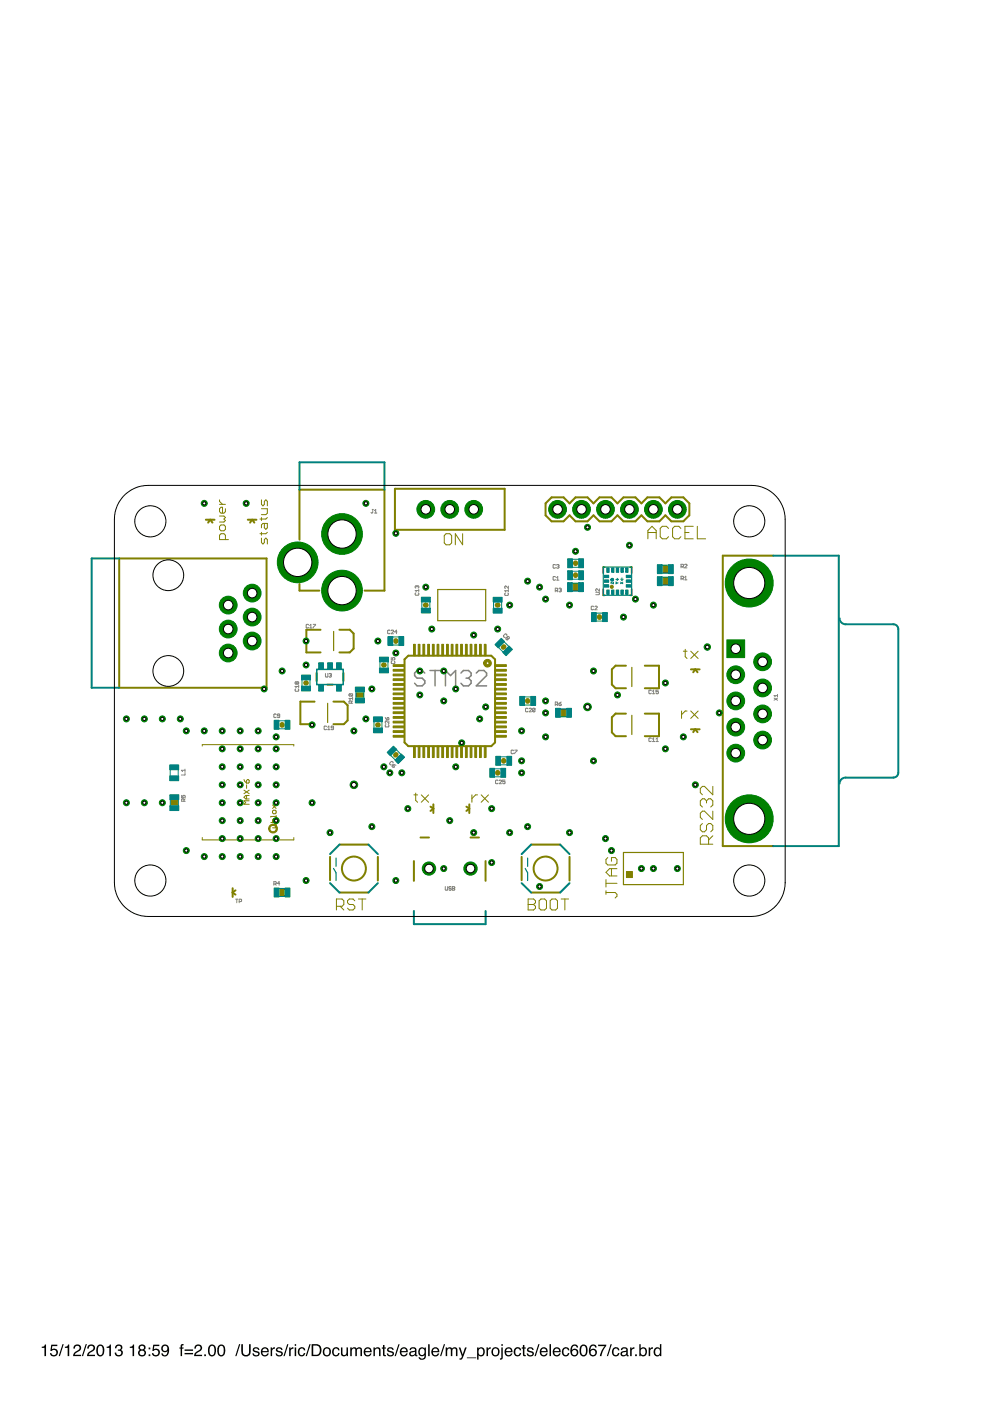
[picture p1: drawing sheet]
<svg xmlns="http://www.w3.org/2000/svg" width="210mm" height="297mm" viewBox="0 0 210 297" stroke-linecap="round" stroke-linejoin="round" font-family="sans-serif">
<path d="M8.8 285.5l.5-.1 .2-.3h.3v2.4h-.4v-1.7h-.6zM10.9 285.1h1.3v.3h-1.1l-.1 .7a.85 .85 0 0 1 1.2 .4 .85 .85 0 0 1-.6 1.1 .85 .85 0 0 1-1-.7h.3a.55 .55 0 0 0 .8 .3 .55 .55 0 0 0 .1-.9 .55 .55 0 0 0-.9 .1h-.2zM13.2 285h.3l-.8 2.5h-.3zM13.8 285.5l.4-.1 .2-.3h.3v2.4h-.4v-1.7h-.5zM15.8 285.2a.81 .81 0 0 1 1.3 .2 .81 .81 0 0 1-.5 1.2l-.8 .6h1.4v.3h-1.7a1.39 1.39 0 0 1 1.1-1.3 .5 .5 0 0 0 .2-.6 .5 .5 0 0 0-.6-.3 .5 .5 0 0 0-.3 .6h-.3zM18.2 285h.2l-.8 2.5h-.2zM18.8 285.2a.81 .81 0 0 1 1.3 .2 .81 .81 0 0 1-.6 1.2l-.7 .6h1.3v.3h-1.7a1.39 1.39 0 0 1 1.1-1.3 .5 .5 0 0 0 .2-.6 .5 .5 0 0 0-.6-.3 .5 .5 0 0 0-.3 .6h-.3zM20.8 285.2a.91 .91 0 0 1 1 .1 .91 .91 0 0 1 .3 1 .9 .9 0 0 1-.3 1.1 .9 .9 0 0 1-1.2-.2 1.91 1.91 0 0 1 .2-2zM21 285.5a1.65 1.65 0 0 0 .1 1.8h.2a1.25 1.25 0 0 0 .2-1.9zM22.6 285.5l.5-.1 .2-.3h.2v2.4h-.3v-1.7h-.6zM24.6 285.2a.72 .72 0 0 1 1.1-.1 .72 .72 0 0 1 0 1.1h-.1a.8 .8 0 0 1 .2 1.2 .8 .8 0 0 1-1.1 .1l-.4-.7h.3a.51 .51 0 0 0 .5 .6 .51 .51 0 0 0 .6-.5 .51 .51 0 0 0-.6-.5l-.1-.3a.45 .45 0 0 0 .6-.3 .45 .45 0 0 0-.3-.5 .45 .45 0 0 0-.5 .2l-.1 .4h-.3zM27.5 285.5l.5-.1 .2-.3h.2v2.4h-.3v-1.7h-.6zM29.7 285.7a.42 .42 0 0 0 .8 0 .42 .42 0 0 0-.8 0zM29.6 286.9a.51 .51 0 0 0 1 0 .51 .51 0 0 0-1 0zM29.5 285.2a.7 .7 0 0 1 1.1 0 .7 .7 0 0 1 0 1 .77 .77 0 0 1 .1 1.2 .77 .77 0 0 1-1.2 0 .77 .77 0 0 1 .2-1.2l-.4-.5zM31.5 285.7h.4v.4h-.4zM31.5 287.2h.4v.3h-.4zM32.5 285.1h1.3v.3h-1.1l-.1 .7a.85 .85 0 0 1 1.2 .4 .85 .85 0 0 1-.5 1.1 .85 .85 0 0 1-1.1-.7h.3a.55 .55 0 0 0 .9 .3 .55 .55 0 0 0 0-.9 .55 .55 0 0 0-.8 .1h-.3zM34.4 285.3a.89 .89 0 0 1 1.1-.1 .89 .89 0 0 1 .4 1 1.04 1.04 0 0 1-1.4 1.3l-.3-.6h.3a.49 .49 0 0 0 .6 .4 .49 .49 0 0 0 .4-.6v-.3a.8 .8 0 0 1-1.1 .1 .8 .8 0 0 1 0-1.2zM34.5 285.9a.55 .55 0 0 0 1.1 0 .55 .55 0 0 0-1.1 0zM38.4 285.1l.5-.1v.2l-.2 .1-.1 .1v.3h.3v.2h-.3v1.6h-.3v-1.6h-.3v-.2h.3zM39.1 286.1h1.8v.3h-1.8zM39.1 286.8h1.8v.3h-1.8zM41.5 285.2a.81 .81 0 0 1 1.3 .2 .81 .81 0 0 1-.6 1.2l-.7 .6h1.3v.3h-1.7a1.39 1.39 0 0 1 1.1-1.3 .5 .5 0 0 0 .2-.6 .5 .5 0 0 0-.6-.3 .5 .5 0 0 0-.3 .6h-.3zM43.3 287.2h.4v.3h-.4zM44.5 285.2a.91 .91 0 0 1 1 .1 .91 .91 0 0 1 .3 1 .9 .9 0 0 1-.4 1.1 .9 .9 0 0 1-1.1-.2 1.91 1.91 0 0 1 .2-2zM44.7 285.5a1.65 1.65 0 0 0 .1 1.8h.1a1.25 1.25 0 0 0 .2-1.9zM46.5 285.2a.91 .91 0 0 1 1 .1 .91 .91 0 0 1 .3 1 .9 .9 0 0 1-.4 1.1 .9 .9 0 0 1-1.2-.2 1.91 1.91 0 0 1 .3-2zM46.6 285.5a1.65 1.65 0 0 0 .1 1.8h.2a1.25 1.25 0 0 0 .2-1.9zM50.7 285h.2l-.8 2.5h-.2zM51.2 285h.3v1.6a.65 .65 0 0 0 .7 .7 .65 .65 0 0 0 .6-.7v-1.6h.4v1.4a1.01 1.01 0 0 1-1 1.2 1.01 1.01 0 0 1-1-1.2zM53.8 285.8a.74 .74 0 0 1 1.2 .4h-.3a.39 .39 0 0 0-.4-.3 .39 .39 0 0 0-.4 .4l.2 .1a.79 .79 0 0 1 .9 .7 .8 .8 0 0 1-.8 .5 .8 .8 0 0 1-.7-.7h.3a.45 .45 0 0 0 .5 .4 .45 .45 0 0 0 .4-.4l-.1-.1a.93 .93 0 0 1-1-.7zM55.5 285.9a.85 .85 0 0 1 1.1-.2 .85 .85 0 0 1 .4 1h-1.4a.53 .53 0 0 0 .4 .6 .53 .53 0 0 0 .7-.4h.3a.9 .9 0 0 1-1.3 .6 .9 .9 0 0 1-.3-1.4zM55.8 286.1l-.2 .4h1.1l-.4-.6zM57.4 285.7h.3v.3l.3-.3 .3-.1v.4a.5 .5 0 0 0-.6 .5v1h-.3zM58.7 285.8a.74 .74 0 0 1 1.2 .4h-.3a.39 .39 0 0 0-.4-.3 .39 .39 0 0 0-.4 .4l.2 .1a.79 .79 0 0 1 .9 .7 .8 .8 0 0 1-.8 .5 .8 .8 0 0 1-.7-.7h.3a.45 .45 0 0 0 .5 .4 .45 .45 0 0 0 .4-.4v-.1a.93 .93 0 0 1-1.1-.7zM60.9 285h.3l-.8 2.5h-.3zM61.3 285.7h.3v.3l.3-.3 .3-.1v.4a.5 .5 0 0 0-.6 .5v1h-.3zM62.5 285.7h.3v1.8h-.3zM62.5 285h.3v.3h-.3zM63.4 285.9a.76 .76 0 0 1 .8-.3 .76 .76 0 0 1 .5 .7h-.3a.51 .51 0 0 0-.7-.3 .51 .51 0 0 0-.2 .7 .49 .49 0 0 0 .3 .6 .49 .49 0 0 0 .6-.4h.3a.83 .83 0 0 1-1.1 .6 .83 .83 0 0 1-.4-1.1zM65.6 285h.3l-.8 2.5h-.3zM66.4 285.3v1.9h.6a.99 .99 0 0 0 .8-.9 .99 .99 0 0 0-.8-1zM66.1 285h1a1.29 1.29 0 0 1 1.1 1.3 1.29 1.29 0 0 1-1.1 1.2h-1zM69 286a.66 .66 0 0 0-.2 .9 .66 .66 0 0 0 .9 .2 .67 .67 0 0 0 .1-.9 .67 .67 0 0 0-.8-.2zM68.7 285.9a.92 .92 0 0 1 1.2 .1 .92 .92 0 0 1 0 1.3 .92 .92 0 0 1-1.2 0l-.3-.7zM70.6 285.9a.76 .76 0 0 1 .9-.3 .76 .76 0 0 1 .5 .7h-.3a.51 .51 0 0 0-.7-.3 .51 .51 0 0 0-.3 .7 .49 .49 0 0 0 .4 .6 .49 .49 0 0 0 .6-.4h.3a.83 .83 0 0 1-1.1 .6 .83 .83 0 0 1-.5-1.1zM72.3 285.7h.3v1.2a.47 .47 0 0 0 .6 .4 .47 .47 0 0 0 .3-.7v-.9h.3v1.8h-.3v-.2a.64 .64 0 0 1-.7 .3 .64 .64 0 0 1-.5-.7zM74.3 285.7h.3v.2a.6 .6 0 0 1 1 0 .62 .62 0 0 1 .7-.2 .62 .62 0 0 1 .5 .6v1.2h-.4v-1.3a.4 .4 0 0 0-.5-.3 .4 .4 0 0 0-.2 .6v1h-.4v-1.2a.42 .42 0 0 0-.5-.4 .42 .42 0 0 0-.2 .6v1h-.3zM77.3 285.9a.85 .85 0 0 1 1.1-.2 .85 .85 0 0 1 .4 1h-1.4a.53 .53 0 0 0 .4 .6 .53 .53 0 0 0 .7-.4h.3a.9 .9 0 0 1-1.3 .6 .9 .9 0 0 1-.3-1.4zM77.6 286.1l-.2 .4h1.1l-.4-.6zM79.2 285.7h.3v.2a.66 .66 0 0 1 .7-.2 .66 .66 0 0 1 .5 .6v1.2h-.3v-1.1a.46 .46 0 0 0-.6-.5 .46 .46 0 0 0-.3 .7v.9h-.3zM81.2 285.2h.3v.5h.3v.2h-.3v1.2l.3 .2v.2a.44 .44 0 0 1-.6-.3v-1.3h-.2v-.2h.2zM82.3 285.8a.74 .74 0 0 1 1.2 .4h-.3a.39 .39 0 0 0-.4-.3 .39 .39 0 0 0-.4 .4l.2 .1a.79 .79 0 0 1 .9 .7 .8 .8 0 0 1-.8 .5 .8 .8 0 0 1-.7-.7h.3a.45 .45 0 0 0 .5 .4 .45 .45 0 0 0 .4-.4l-.1-.1a.93 .93 0 0 1-1-.7zM84.5 285h.2l-.8 2.5h-.2zM85 285.9a.85 .85 0 0 1 1-.2 .85 .85 0 0 1 .5 1h-1.4a.53 .53 0 0 0 .4 .6 .53 .53 0 0 0 .6-.4h.3a.9 .9 0 0 1-1.3 .6 .9 .9 0 0 1-.2-1.4zM85.3 286.1l-.2 .4h1l-.3-.6zM87.1 286.9a.44 .44 0 0 0 .6 .4 .44 .44 0 0 0 .2-.7zM86.9 285.9a.8 .8 0 0 1 1.4 .2v1.2h.2v.2h-.4l-.1-.2a.63 .63 0 0 1-1 .3 .63 .63 0 0 1 0-1l1-.3a.42 .42 0 0 0-.4-.4 .42 .42 0 0 0-.5 .3h-.3zM88.9 285.9l.6-.3 .5 .3v-.2h.3v1.7a.81 .81 0 0 1-.6 .9 .81 .81 0 0 1-1-.5h.4a.53 .53 0 0 0 .7 .2 .53 .53 0 0 0 .2-.7 .8 .8 0 0 1-1.1 .1 .8 .8 0 0 1-.2-1.1zM89.2 286.1a.65 .65 0 0 0-.2 .8 .65 .65 0 0 0 .8 .3 .64 .64 0 0 0 .2-.9 .64 .64 0 0 0-.8-.2zM90.8 285h.3v2.5h-.3zM91.7 285.9a.85 .85 0 0 1 1-.2 .85 .85 0 0 1 .4 1h-1.3a.53 .53 0 0 0 .4 .6 .53 .53 0 0 0 .6-.4h.3a.9 .9 0 0 1-1.3 .6 .9 .9 0 0 1-.2-1.4zM91.9 286.1l-.1 .4h1l-.3-.6zM94.1 285h.3l-.8 2.5h-.3zM94.5 285.7h.3v.2a.6 .6 0 0 1 1.1 0 .62 .62 0 0 1 .7-.2 .62 .62 0 0 1 .4 .6v1.2h-.3v-1.3a.4 .4 0 0 0-.5-.3 .4 .4 0 0 0-.3 .6v1h-.3v-1.2a.42 .42 0 0 0-.5-.4 .42 .42 0 0 0-.3 .6v1h-.3zM97.3 285.7h.3l.5 1.5 .5-1.5h.3l-.7 2a.61 .61 0 0 1-.8 .6v-.3h.3l.2-.4zM99 287.8h2v.2h-2zM101.6 286.1a.71 .71 0 0 0-.1 .8 .71 .71 0 0 0 .7 .4 .72 .72 0 0 0 .3-.8 .72 .72 0 0 0-.7-.6zM101.2 285.7h.3v.2a.75 .75 0 0 1 .9-.2 .75 .75 0 0 1 .4 .9 .78 .78 0 0 1-.4 .9 .78 .78 0 0 1-.9-.2v1h-.3zM103.2 285.7h.3v.3l.3-.3 .3-.1v.4a.5 .5 0 0 0-.6 .5v1h-.3zM104.8 286a.66 .66 0 0 0-.3 .9 .66 .66 0 0 0 1 .2 .67 .67 0 0 0 .1-.9 .67 .67 0 0 0-.8-.2zM104.4 285.9a.92 .92 0 0 1 1.3 .1 .92 .92 0 0 1 0 1.3 .92 .92 0 0 1-1.3 0l-.2-.7zM106.3 285h.3v.4h-.3zM106.3 285.7h.3v2.1a.47 .47 0 0 1-.6 .5v-.3l.3-.1zM107.2 285.9a.85 .85 0 0 1 1-.2 .85 .85 0 0 1 .5 1h-1.4a.53 .53 0 0 0 .4 .6 .53 .53 0 0 0 .6-.4h.3a.9 .9 0 0 1-1.3 .6 .9 .9 0 0 1-.2-1.4zM107.5 286.1l-.2 .4h1l-.3-.6zM109.2 285.9a.76 .76 0 0 1 .8-.3 .76 .76 0 0 1 .5 .7h-.3a.51 .51 0 0 0-.7-.3 .51 .51 0 0 0-.3 .7 .49 .49 0 0 0 .4 .6 .49 .49 0 0 0 .6-.4h.3a.83 .83 0 0 1-1.1 .6 .83 .83 0 0 1-.5-1.1zM110.9 285.2h.3v.5h.3v.2h-.3v1.2l.3 .2v.2a.44 .44 0 0 1-.6-.3v-1.3h-.3v-.2h.3zM111.9 285.8a.74 .74 0 0 1 1.2 .4h-.3a.39 .39 0 0 0-.4-.3 .39 .39 0 0 0-.3 .4l.1 .1a.79 .79 0 0 1 1 .7 .8 .8 0 0 1-.8 .5 .8 .8 0 0 1-.7-.7h.3a.45 .45 0 0 0 .4 .4 .45 .45 0 0 0 .5-.4l-.1-.1a.93 .93 0 0 1-1.1-.7zM114.1 285h.3l-.8 2.5h-.3zM114.7 285.9a.85 .85 0 0 1 1-.2 .85 .85 0 0 1 .4 1h-1.3a.53 .53 0 0 0 .4 .6 .53 .53 0 0 0 .6-.4h.3a.9 .9 0 0 1-1.3 .6 .9 .9 0 0 1-.3-1.4zM114.9 286.1l-.1 .4h1l-.3-.6zM116.5 285h.3v2.5h-.3zM117.4 285.9a.85 .85 0 0 1 1.1-.2 .85 .85 0 0 1 .4 1h-1.4a.53 .53 0 0 0 .4 .6 .53 .53 0 0 0 .6-.4h.3a.9 .9 0 0 1-1.2 .6 .9 .9 0 0 1-.3-1.4zM117.7 286.1l-.2 .4h1.1l-.4-.6zM119.4 285.9a.76 .76 0 0 1 .8-.3 .76 .76 0 0 1 .5 .7h-.3a.51 .51 0 0 0-.7-.3 .51 .51 0 0 0-.2 .7 .49 .49 0 0 0 .3 .6 .49 .49 0 0 0 .6-.4h.3a.83 .83 0 0 1-1.1 .6 .83 .83 0 0 1-.4-1.1zM121.3 285.2a.73 .73 0 0 1 .8-.1 .73 .73 0 0 1 .5 .6h-.3a.51 .51 0 0 0-.7-.4 .51 .51 0 0 0-.3 .7v.2a.82 .82 0 0 1 1.2 .2 .82 .82 0 0 1-.3 1.2 .82 .82 0 0 1-1.2-.5v-1.2zM121.3 286.8a.53 .53 0 0 0 1 0 .53 .53 0 0 0-1 0zM123.3 285.2a.91 .91 0 0 1 1 .1 .91 .91 0 0 1 .3 1 .9 .9 0 0 1-.4 1.1 .9 .9 0 0 1-1.1-.2 1.91 1.91 0 0 1 .2-2zM123.4 285.5a1.65 1.65 0 0 0 .1 1.8h.2a1.25 1.25 0 0 0 .2-1.9zM125.3 285.2a.73 .73 0 0 1 .8-.1 .73 .73 0 0 1 .4 .6h-.3a.51 .51 0 0 0-.6-.4 .51 .51 0 0 0-.4 .7v.2a.82 .82 0 0 1 1.2 .2 .82 .82 0 0 1-.3 1.2 .82 .82 0 0 1-1.1-.5l-.1-1.2zM125.2 286.8a.55 .55 0 0 0 1.1 0 .55 .55 0 0 0-1.1 0zM126.8 285.1h1.7v.3l-.7 1.2-.3 .9h-.3l.2-.7 .8-1.4h-1.4zM129.5 285h.2l-.8 2.5h-.2zM130 285.9a.76 .76 0 0 1 .8-.3 .76 .76 0 0 1 .5 .7h-.3a.51 .51 0 0 0-.6-.3 .51 .51 0 0 0-.3 .7 .49 .49 0 0 0 .3 .6 .49 .49 0 0 0 .6-.4h.3a.83 .83 0 0 1-1.1 .6 .83 .83 0 0 1-.4-1.1zM131.9 286.9a.44 .44 0 0 0 .6 .4 .44 .44 0 0 0 .2-.7zM131.7 285.9a.8 .8 0 0 1 1.4 .2v1.2h.2v.2h-.4l-.1-.2a.63 .63 0 0 1-1 .3 .63 .63 0 0 1 0-1l1-.3a.42 .42 0 0 0-.4-.4 .42 .42 0 0 0-.5 .3h-.3zM133.6 285.7h.3v.3l.3-.3 .3-.1v.4a.5 .5 0 0 0-.6 .5v1h-.3zM134.7 287.2h.3v.3h-.3zM135.5 285h.3v.9a.81 .81 0 0 1 1.1-.1 .81 .81 0 0 1 .2 1 .73 .73 0 0 1-.5 .7 .73 .73 0 0 1-.8-.2v.2h-.3zM136 286.1a.64 .64 0 0 0-.2 .8 .64 .64 0 0 0 .9 .2 .65 .65 0 0 0 .1-.8 .65 .65 0 0 0-.8-.2zM137.5 285.7h.3v.3l.4-.3 .2-.1v.4a.5 .5 0 0 0-.5 .5v1h-.4zM139.1 286.1a.64 .64 0 0 0-.2 .9 .64 .64 0 0 0 .9 .1 .64 .64 0 0 0 .1-.8 .64 .64 0 0 0-.8-.2zM138.9 285.8l.7-.1 .3 .2v-.9h.3v2.5h-.3v-.2a.8 .8 0 0 1-1 .1 .8 .8 0 0 1-.3-1z" fill-rule="evenodd" fill="#000"/>
<g fill="none" stroke="#808000" stroke-width=".21">
<path d="M46.5 106v.3l.7 .6M46.5 109.4h1l.3 .3-.3 .3 .3 .4-.3 .3h-1M46.5 106.9h1.3M46.9 111.3h.6l.3 .3v.6l-.3 .3h-.6l-.4-.3v-.6zM47.8 114.4v-.9l-.3-.3h-.6l-.4 .3v.9h1.9M47.8 107.9v.6l-.3 .3h-.6l-.4-.3v-.6l.4-.4h.3v1.3M55.4 106v.9l.4 .4 .2-.4v-.6l.4-.3 .3 .3v1M55.4 107.9h1.3v.9l-.3 .3h-1M55.4 114.1v.9l.4 .3 .2-.3v-.6l.4-.3 .3 .3v.9M55.4 109.7v.7M55.4 112.9v.6M56 111v.9l.4 .3 .3-.3v-.9h-.9l-.4 .3v.6"/>
<path d="M56.7 112.9l-.3 .3h-1.3M56.7 109.7l-.3 .3h-1.3M94.6 113.2h.8l.4 .4v1.5l-.4 .4h-.8l-.4-.4v-1.5zM98.1 113.2v2.3l-1.6-2.3v2.3M137.4 114.2v-1.7l.8-.9 .9 .9v1.7M137.4 112.9h1.7M141.8 112l-.5-.4h-.9l-.4 .4v1.8l.4 .4h.9l.5-.4M144.4 112l-.5-.4h-.9l-.4 .4v1.8l.4 .4h.9l.5-.4M145.2 112.9h.9M147 111.6h-1.8v2.6h1.8M147.8 111.6v2.6h1.8M144.9 138.1h.8"/>
<path d="M145.3 137.7v1.5l.4 .4M146.5 138.1l1.5 1.5M148 138.1l-1.5 1.5M42.9 158.2v-.3h19.4v.3M144.5 150.7v1.6M145.7 150.7h-.4l-.8 .8M146.5 150.7l1.5 1.6M148 150.7l-1.5 1.6M42.9 177.6v.5h19.4v-.5M51.7 167.5l1.1 .8M51.7 165.3l.6 .7M52.3 165.5l.2-.2 .3 .2v.4l-.1 .1h-.4z"/>
<path d="M52.3 166.4v.8M52.3 168.7v.7M52.8 169.8h-1.1l.4 .4-.4 .3h1.1M52.8 168.7h-.7l-.4 .3 .4 .4h.7M52.8 167.5l-1.1 .8M57.4 174.4h1.1v-.6l-.1-.1h-.4l-.2 .1v.6M57.8 174.8h.7v.5l-.1 .2h-.6M57.8 172l.2-.2h.4l.1 .2v.3l-.1 .2h-.4l-.2-.2zM57.8 170.7l.7 .7M58.5 172.9v.4M58.5 173.1h-1.1v.2M58.5 170.7l-.7 .7"/>
<path d="M87.8 168.5h.7M88.1 168.1v1.6l.4 .4M89.3 168.5l1.6 1.6M90.9 168.5l-1.6 1.6M100.1 168.5v1.6M101.2 168.5h-.4l-.7 .8M102 168.5l1.6 1.6M103.6 168.5l-1.6 1.6M148.9 174.6l-.4 .4v.9l.4 .5h.5l.4-.5v-.9l.4-.4h.5l.4 .4v.9l-.4 .5M149.8 169.8l-.4-.4h-.5l-.4 .4v.9l.4 .4M149.8 169.8v.4M149.8 169.8l.4-.4h.5l.4 .4v.9l-.4 .4"/>
<path d="M150.2 179v-1.3l-.4-.5h-.9l-.4 .5v1.3h2.6M151.1 166.7v1.8l-1.7-1.8h-.5l-.4 .5v.9l.4 .4M151.1 172v1.7l-1.7-1.7h-.5l-.4 .4v.9l.4 .4M151.1 177.2l-.9 .9M71.3 192.2h1.2l.4-.4v-.8l-.4-.4h-1.2v2.3M72.1 192.2l.8 .7M75.2 191l-.4-.4h-.7l-.4 .4v.4l.4 .4h.7l.4 .4v.4l-.4 .3h-.7l-.4-.3M76 190.6h1.6M76.8 190.6v2.3M112 190.6h1.1l.4 .4v.4l-.4 .4 .4 .4v.4l-.4 .3h-1.1zM112 191.8h1.1M114.3 191l.4-.4h.8l.4 .4v1.6l-.4 .3h-.8l-.4-.3z"/>
<path d="M117 190.6h.8l.4 .4v1.6l-.4 .3h-.8l-.4-.3v-1.6zM119 190.6h1.5M119.8 190.6v2.3M128.5 189.2h1.9l.4 .4v.4l-.4 .4M128.5 186.5v1.6M128.5 188.8v.8M128.5 187.3h2.3M128.9 181.8l-.4 .4v.8l.4 .4h1.5l.4-.4v-.8l-.4-.4h-.8v.8M129.6 184.2v1.5M130.8 184.2h-1.6l-.7 .8 .7 .7h1.6"/>
</g>
<g fill="#808000" stroke="#808000" stroke-width=".21">
<path d="M57.1 175.1a.93 .93 0 0 1 1.5 0 .93 .93 0 0 1-.4 1.5 .93 .93 0 0 1-1.2-.9h.2a.68 .68 0 0 1 1-.6 .68 .68 0 0 1 .1 1.2 .68 .68 0 0 1-1.1-.4v-.2h-.2z" fill-rule="evenodd"/>
<path d="M102.8 140.1a.82 .82 0 0 1 1.3 .1 .82 .82 0 0 1-.5 1.2 .82 .82 0 0 1-1.1-.8h.5a.32 .32 0 0 1 .5-.3 .32 .32 0 0 1 .1 .5 .32 .32 0 0 1-.5-.1l-.6-.1z" fill-rule="evenodd"/>
<path d="M129.5 124.2l.3-.1 .2 .1v.4l-.4 .1-.2-.3h.4h-.4z" fill-rule="evenodd"/>
</g>
<g fill="none" stroke="#808000" stroke-width=".42">
<path d="M25.3 118.4h31.2v27.4h-31.2zM43.6 110.2h1.9M44.5 110.2l-.4 .6M44.6 110.2l.4 .6M52.5 110.2h1.9M53.4 110.2l-.4 .6M53.5 110.2l.4 .6M63.5 114.4v-10.6h18v21.4h-4.2M83.7 103.6h23.3v8.7h-23.3zM115.7 106.7l1.2-1.2h2.6l1.3 1.2 1.2-1.2h2.6l1.2 1.2 1.3-1.2h2.5l1.3 1.2 1.3-1.2h2.5l1.3 1.2 1.3-1.2h2.5l1.3 1.2 1.2-1.2h2.6l1.3 1.2v2.6l-1.3 1.2h-2.6l-1.2-1.2-1.3 1.2h-2.5l-1.3-1.2-1.3 1.2h-2.5l-1.3-1.2-1.3 1.2h-2.5l-1.3-1.2-1.2 1.2h-2.6l-1.2-1.2-1.3 1.2h-2.6l-1.2-1.2zM163.9 117.8h-10.7v61.6h10.7M63.5 123.8v1.4h4.2"/>
<path d="M68 133.5h-3v4.8h3M72 133.5h2.2l.8 .8v3.2l-.8 .8h-2.2M85.8 139.8l.8-.8h17.6l.8 .8v17.6l-.8 .8h-17.6l-.8-.8zM66.7 148.8h-3v4.7h3M67.1 142.7v1.7M69.4 145.2h1.1M70.7 148.8h2.2l.8 .7v3.2l-.8 .8h-2.2M72.8 142.7v1.7M132.7 151.3h-2.2l-.8 .8v3.2l.8 .8h2.2M132.7 141.1h-2.2l-.8 .8v3.2l.8 .8h2.2M136.7 151.3h3v4.8h-3M136.7 141.1h3v4.8h-3"/>
<path d="M146.5 141.9h1.8M146.5 154.6h1.8M147.4 141.9l-.4 .6M147.4 154.6l-.4 .6M147.4 141.9l.5 .6M147.4 154.6l.5 .6M72 179.1h6.1M89.2 177.6h1.8M91.3 171l.6 .4M91.9 170.5v1.9M91.9 171.4l-.6 .5M98.9 171l.6 .4"/>
<path d="M99.5 170.5v1.9M99.5 171.4l-.6 .5M99.8 177.6h1.8M112.6 179.1h6.2M49.3 188.3v1.9M49.3 189.3l.6 .4M49.9 188.8l-.6 .4M70 181.7v4.9M72 189.2h6.1M80.1 181.7v5M87.8 182.6v4.2M103 182.6v4.2"/>
<path d="M110.6 181.7v4.9M112.6 189.2h6.2M120.8 181.7v5"/>
<circle cx="75" cy="184.2" r="2.54"/>
<circle cx="115.7" cy="184.2" r="2.54"/>
</g>
<g fill="#808000" stroke="#808000" stroke-width=".21">
<path d="M102.7 136.6h.4v2.4h-.4z"/>
<path d="M101.7 136.6h.3v2.4h-.3z"/>
<path d="M100.7 136.6h.3v2.4h-.3z"/>
<path d="M99.7 136.6h.4v2.4h-.4z"/>
<path d="M98.7 136.6h.4v2.4h-.4z"/>
<path d="M97.7 136.6h.3v2.4h-.3z"/>
<path d="M96.7 136.6h.3v2.4h-.3z"/>
<path d="M95.7 136.6h.4v2.4h-.4z"/>
<path d="M94.7 136.6h.4v2.4h-.4z"/>
<path d="M93.7 136.6h.3v2.4h-.3z"/>
<path d="M92.7 136.6h.3v2.4h-.3z"/>
<path d="M91.7 136.6h.4v2.4h-.4z"/>
<path d="M90.7 136.6h.4v2.4h-.4z"/>
<path d="M89.7 136.6h.3v2.4h-.3z"/>
<path d="M88.7 136.6h.3v2.4h-.3z"/>
<path d="M87.7 136.6h.4v2.4h-.4z"/>
<path d="M83.4 140.9h2.4v.4h-2.4z"/>
<path d="M83.4 141.9h2.4v.4h-2.4z"/>
<path d="M83.4 142.9h2.4v.4h-2.4z"/>
<path d="M83.4 143.9h2.4v.4h-2.4z"/>
<path d="M83.4 144.9h2.4v.4h-2.4z"/>
<path d="M83.4 145.9h2.4v.4h-2.4z"/>
<path d="M83.4 146.9h2.4v.4h-2.4z"/>
<path d="M83.4 147.9h2.4v.4h-2.4z"/>
<path d="M83.4 148.9h2.4v.4h-2.4z"/>
<path d="M83.4 149.9h2.4v.4h-2.4z"/>
<path d="M83.4 150.9h2.4v.4h-2.4z"/>
<path d="M83.4 151.9h2.4v.4h-2.4z"/>
<path d="M83.4 152.9h2.4v.4h-2.4z"/>
<path d="M83.4 153.9h2.4v.4h-2.4z"/>
<path d="M83.4 154.9h2.4v.4h-2.4z"/>
<path d="M83.4 155.9h2.4v.4h-2.4z"/>
<path d="M87.7 158.2h.4v2.4h-.4z"/>
<path d="M88.7 158.2h.3v2.4h-.3z"/>
<path d="M89.7 158.2h.3v2.4h-.3z"/>
<path d="M90.7 158.2h.4v2.4h-.4z"/>
<path d="M91.7 158.2h.4v2.4h-.4z"/>
<path d="M92.7 158.2h.3v2.4h-.3z"/>
<path d="M93.7 158.2h.3v2.4h-.3z"/>
<path d="M94.7 158.2h.4v2.4h-.4z"/>
<path d="M95.7 158.2h.4v2.4h-.4z"/>
<path d="M96.7 158.2h.3v2.4h-.3z"/>
<path d="M97.7 158.2h.3v2.4h-.3z"/>
<path d="M98.7 158.2h.4v2.4h-.4z"/>
<path d="M99.7 158.2h.4v2.4h-.4z"/>
<path d="M100.7 158.2h.3v2.4h-.3z"/>
<path d="M101.7 158.2h.3v2.4h-.3z"/>
<path d="M102.7 158.2h.4v2.4h-.4z"/>
<path d="M104.9 155.9h2.5v.4h-2.5z"/>
<path d="M104.9 154.9h2.5v.4h-2.5z"/>
<path d="M104.9 153.9h2.5v.4h-2.5z"/>
<path d="M104.9 152.9h2.5v.4h-2.5z"/>
<path d="M104.9 151.9h2.5v.4h-2.5z"/>
<path d="M104.9 150.9h2.5v.4h-2.5z"/>
<path d="M104.9 149.9h2.5v.4h-2.5z"/>
<path d="M104.9 148.9h2.5v.4h-2.5z"/>
<path d="M104.9 147.9h2.5v.4h-2.5z"/>
<path d="M104.9 146.9h2.5v.4h-2.5z"/>
<path d="M104.9 145.9h2.5v.4h-2.5z"/>
<path d="M104.9 144.9h2.5v.4h-2.5z"/>
<path d="M104.9 143.9h2.5v.4h-2.5z"/>
<path d="M104.9 142.9h2.5v.4h-2.5z"/>
<path d="M104.9 141.9h2.5v.4h-2.5z"/>
<path d="M104.9 140.9h2.5v.4h-2.5z"/>
<path d="M140.6 122.4h.9v1.6h-.9z"/>
<path d="M140.6 119.9h.9v1.6h-.9z"/>
<path d="M121.6 123.7h.9v1.5h-.9z"/>
<path d="M75.5 146.9h1.6v.9h-1.6z"/>
<path d="M119 150.4h1v1.5h-1z"/>
<path d="M59.4 188.5h.9v1.5h-.9z"/>
<path d="M36.2 169.7h1.5v1h-1.5z"/>
<path d="M132.8 184.8h1.3v1.3h-1.3z"/>
</g>
<path d="M127.9 124.9v1.3h.3M128.2 120.2h-.3v1.3M133.6 120.2h.3v1.3M133.9 124.9v1.3h-.3" fill="none" stroke="#808000" stroke-width=".36"/>
<g fill="none" stroke="#808000" stroke-width="1.1">
<path d="M122 119.4v.1M83.9 135.8v.2M90.2 128.3h.1M105.5 128.3h.1M106.8 137.1l-.1 .1M122 121.9v.1M127.1 130.8v.1M59.8 153.6v.2M64.8 144.8h.1M80.1 153.7h.1M81.3 141h.1M84 160l-.1 .1"/>
<path d="M111.9 148.5v.2M105.5 163.8v.1M106.8 161.2v.2"/>
</g>
<path d="M70.7 133.9v4M92.8 125h10.2v6.6h-10.2zM69.5 149.1v4.1M134 141.5v4.1M134 151.7v4M132.2 180.7h12.7v6.9h-12.7z" fill="none" stroke="#808000" stroke-width=".25"/>
<path d="M127.9 120.2h6v6h-6zM70.7 184.1l.5 .9v1.7M71.2 181.9v1.8M111.4 184.1l.5 .9v1.7M111.9 181.9v1.8" fill="none" stroke="#008080" stroke-width=".25"/>
<g fill="none" stroke="#008080" stroke-width=".21">
<path d="M121.3 118.6h1.4M140.4 119.8h1.4M83.2 135h1.4M83.2 136.8h1.4M89.5 127.6v1.4M91.1 127.6v1.4M104.6 127.6v1.4M105.7 137.3l1 1M106.4 127.6v1.4M106.9 136.1l1 1M121.3 123.6h1.4M121.3 122.8h1.4"/>
<path d="M121.3 121.1h1.4M121.3 120.3h1.4M121.3 125.3h1.4M126.4 130h1.4M126.4 131.7h1.4M130.1 123.4v.4l-.5-.4v.4M130.6 123.4l.2 .2M130.6 122.9h.5M130.8 123.6l-.2 .2M130.8 123.6h.3M130.8 122.6l.3 .3M131.1 122.9l-.3 .2"/>
<path d="M131.6 123.4l.5 .4M131.6 122.8l.3 .2M131.9 122.5v.5M132.1 123.4l-.5 .4M132.1 122.8l-.2 .2M140.4 122.4h1.4M140.4 124.1h1.4M140.4 121.5h1.4M59.1 152.8h1.4M59.1 154.5h1.4M64 144.1v1.4M65.7 144.1v1.4"/>
<path d="M75.5 146.6v1.5M77.2 146.6v1.5M79.3 153v1.4M80.6 140.3v1.4M81 153v1.4M82.3 140.3v1.4M84 158.9l1 1.1M111.1 149.5h1.5M111.1 147.8h1.5M118.8 150.3h1.4M118.8 152h1.4M36.1 163.1v1.4"/>
<path d="M36.1 169.5v1.4M37.8 163.1v1.4M37.8 169.5v1.4M82.8 160.1l1 1M104.8 164.7h1.4M104.8 163h1.4M106.1 162.2h1.4M106.1 160.5h1.4M59.1 188.4h1.4M59.1 190.1h1.4"/>
</g>
<g fill="#008080" stroke="#008080" stroke-width=".21">
<path d="M129.6 122.6a.31 .31 0 0 1 .5 .2 .31 .31 0 0 1-.2 .4 .31 .31 0 0 1-.4-.3h.1a.21 .21 0 0 1 .3-.2 .21 .21 0 0 1 .1 .4 .21 .21 0 0 1-.4-.1l-.1-.1z" fill-rule="evenodd"/>
<path d="M129.7 122.9l.2 .1z" fill-rule="evenodd"/>
</g>
<g fill="#008080" stroke="#008080" stroke-width=".21">
<path d="M132.8 123h.9v.5h-.9z"/>
<path d="M132.8 122h.9v.5h-.9z"/>
<path d="M132.8 124h.9v.5h-.9z"/>
<path d="M128.1 123h1v.5h-1z"/>
<path d="M128.1 122h1v.5h-1z"/>
<path d="M128.1 124h1v.5h-1z"/>
<path d="M130.7 125.1h.5v.9h-.5z"/>
<path d="M129.7 125.1h.5v.9h-.5z"/>
<path d="M128.7 125.1h.5v.9h-.5z"/>
<path d="M131.7 125.1h.5v.9h-.5z"/>
<path d="M132.7 125.1h.5v.9h-.5z"/>
<path d="M130.7 120.4h.5v.9h-.5z"/>
<path d="M129.7 120.4h.5v.9h-.5z"/>
<path d="M128.7 120.4h.5v.9h-.5z"/>
<path d="M131.7 120.4h.5v.9h-.5z"/>
<path d="M132.7 120.4h.5v.9h-.5z"/>
<path d="M122.7 121h1v1.9h-1z"/>
<path d="M120.4 121h1v1.9h-1z"/>
<path d="M125.4 129.9h1v1.9h-1z"/>
<path d="M127.8 129.9h1v1.9h-1z"/>
<path d="M122.7 118.5h1v1.9h-1z"/>
<path d="M120.4 118.5h1v1.9h-1z"/>
<path d="M139.4 122.3h1v1.9h-1z"/>
<path d="M141.7 122.3h1v1.9h-1z"/>
<path d="M139.4 119.7h1v1.9h-1z"/>
<path d="M141.7 119.7h1v1.9h-1z"/>
<path d="M120.3 123.5h1v1.9h-1z"/>
<path d="M122.7 123.5h1v1.9h-1z"/>
<path d="M117.7 107.5h1v1h-1z"/>
<path d="M122.8 107.5h1v1h-1z"/>
<path d="M127.9 107.5h1v1h-1z"/>
<path d="M132.9 107.5h1.1v1h-1.1z"/>
<path d="M138 107.5h1v1h-1z"/>
<path d="M143.1 107.5h1v1h-1z"/>
<path d="M71.4 140.5h1v1.3h-1z"/>
<path d="M69.5 140.5h1v1.3h-1z"/>
<path d="M67.6 140.5h1v1.3h-1z"/>
<path d="M67.6 145.2h1v1.3h-1z"/>
<path d="M71.4 145.2h1v1.3h-1z"/>
<path d="M63.9 145.5h1.9v1h-1.9z"/>
<path d="M63.9 143.1h1.9v1h-1.9z"/>
<path d="M82.3 135h1v1.9h-1z"/>
<path d="M84.6 135h1v1.9h-1z"/>
<path d="M106.2 162.9h1v1.9h-1z"/>
<path d="M103.8 162.9h1.1v1.9h-1.1z"/>
<path d="M79.2 152h1.9v1h-1.9z"/>
<path d="M79.2 154.3h1.9v1.1h-1.9z"/>
<path d="M75.4 148h1.9v1h-1.9z"/>
<path d="M75.4 145.7h1.9v1h-1.9z"/>
<path d="M89.3 126.6h1.9v1h-1.9z"/>
<path d="M89.3 128.9h1.9v1.1h-1.9z"/>
<path d="M117.8 150.2h1v1.9h-1z"/>
<path d="M120.1 150.2h1.1v1.9h-1.1z"/>
<path d="M58.1 188.3h1v1.9h-1z"/>
<path d="M60.5 188.3h1v1.9h-1z"/>
<path d="M36 168.5h1.9v1h-1.9z"/>
<path d="M36 170.8h1.9v1.1h-1.9z"/>
<path d="M36 164.5h1.9v1h-1.9z"/>
<path d="M36 162.2h1.9v1h-1.9z"/>
<path d="M80.5 139.3h1.9v1h-1.9z"/>
<path d="M80.5 141.6h1.9v1.1h-1.9z"/>
<path d="M85.1 159.9l.7 .6-1.4 1.4-.7-.7z"/>
<path d="M83.4 158.2l.7 .7-1.3 1.4-.7-.8z"/>
<path d="M107.5 160.4h1v1.9h-1z"/>
<path d="M105.1 160.4h1v1.9h-1z"/>
<path d="M106.3 135.3l.7 .7-1.4 1.4-.7-.7z"/>
<path d="M107.9 137l.7 .7-1.3 1.3-.7-.7z"/>
<path d="M58.1 152.7h1v1.9h-1z"/>
<path d="M60.5 152.7h1v1.9h-1z"/>
<path d="M112.5 147.7h1.1v1.9h-1.1z"/>
<path d="M110.2 147.7h1v1.9h-1z"/>
<path d="M104.6 129h1.9v1h-1.9z"/>
<path d="M104.6 126.6h1.9v1.1h-1.9z"/>
</g>
<path d="M67.2 141.9h5.6v3.2h-5.6z" fill="none" stroke="#008080" stroke-width=".32"/>
<g fill="none" stroke="#008080" stroke-width=".42">
<path d="M25.3 118.4h-5.9v27.4h5.9M63.5 103.8v-5.8h18v5.8M163.9 117.8h13.9v61.6h-13.9M178 131.1l.3 .8 .7 .4 10.4 .1 .8 .3 .3 .7-.1 30.7-.2 .5-.8 .3h-10.4l-.7 .4-.3 .8M72 179.1l-2 2M78.1 179.1l2 2M112.6 179.1l-2 2M118.8 179.1l2 2M70 187.2l2 2M80.1 187.2l-2 2M87.8 193.1v2.8h15.2v-2.8M110.6 187.2l2 2"/>
<path d="M120.8 187.2l-2 2"/>
</g>
<path d="M90.1 142.7l-.6-.5h-1.1l-.5 .5v.5l.5 .6h1.1l.6 .5v.6l-.6 .5h-1.1l-.5-.5M91.2 142.2h2.1M92.2 142.2v3.2M94.4 145.4v-3.2l1.1 1 1.1-1v3.2M97.7 142.7l.6-.5h1l.6 .5v.5l-.6 .6M98.8 143.8h.5M99.3 143.8l.6 .5v.6l-.6 .5h-1l-.6-.5M101 142.7l.5-.5h1.1l.6 .5v.5l-2.2 2.2h2.2" fill="none" stroke="#808080" stroke-width=".32"/>
<g fill="none" stroke="#808080" stroke-width=".21">
<path d="M78.9 108h.3M79 108v.6l-.1 .2-.2-.2M79.4 108.8h.5M79.4 108.3l.3-.3v.8M117.8 119.8l-.2-.1-.3 .1v.5l.1 .2 .4-.2M118 119.8l.4-.1 .1 .1-.1 .3M145.1 119.8l.2-.2 .3 .2-.5 .6h.5M65.4 132.5l-.1-.1-.4 .1v.5l.1 .1 .4-.1M65.7 133.1h.5M65.7 132.6l.2-.2v.7M66.4 132.4h.5l-.5 .7M82.7 133.7l-.1-.1-.4 .1 .1 .7 .4-.2"/>
<path d="M82.9 133.7l.2-.1 .3 .1-.5 .7h.5M83 139.4v.5h.3l-.1-.2 .1-.3 .4 .2-.1 .3M84.2 134h-.5l.4-.4v.8M88.2 125.7l-.2 .1 .2 .4h.5l.1-.1-.1-.4M88.4 124.3l-.1-.1-.3 .1 .2 .4M88.4 124.3l.1-.1 .3 .1-.1 .4M88.4 124.3v.2M88.8 125.2h-.8l.3 .3M88.8 124.9v.6M107.1 125.7l-.1 .2 .1 .3h.6l.1-.1-.1-.4M107.5 134.8v-.2l-.4-.2-.4 .4 .2 .3h.2M107.5 135.2l.1-.3 .4 .2v.2l-.3 .1"/>
<path d="M107.5 135.2l-.2 .1 .1 .4h.2l.1-.3M107.5 135.2l.2 .2M107.8 124.2v.6l-.5-.6-.3 .2 .1 .4M107.8 125v.5M107.8 125.2h-.8l.3 .3M117.7 125.2h.4l.1-.4-.5-.1v.8M117.8 122.4l-.2-.2-.3 .2v.5l.1 .1 .4-.1M118 125.2l.2 .3M118 123h.5M118 122.5l.3-.3v.8M118.3 120.1h.1M118.4 120.1l.1 .1-.1 .3-.4-.2"/>
<path d="M118.5 124.8l.4-.1 .1 .1-.1 .3M118.7 125.1h.2M118.9 125.1l.1 .1-.1 .3-.4-.2M125.9 128.7l-.2-.2-.4 .2 .2 .6 .4-.1M126.1 128.7l.1-.2 .4 .2-.5 .6h.5M126.3 125.6l.8 .1-.1 .4h-.7M127.1 124.8v.5l-.5-.5-.3 .2 .1 .3M144.4 120.1h.4l.1-.3-.5-.2v.8M144.4 122.7h.4l.1-.4-.5-.1v.7M144.7 122.7l.2 .2M144.7 120.1l.2 .3M145.1 122.4l.3-.2v.7"/>
<path d="M145.1 122.9h.5M58.6 151.5l-.2-.1-.3 .1 .1 .6 .4-.1M59.3 151.8h-.4l-.1-.2 .1-.2 .4 .1v.5l-.1 .1-.4-.1M62.7 146l-.1 .2 .1 .4h.5l.1-.2-.1-.4M62.9 144.7l-.1-.2-.2 .2 .1 .4 .2-.2M62.9 144.7l.2-.2 .2 .2-.1 .4-.3-.2M62.9 144.7v.2M63.3 145.3v.5M63.3 145.5h-.7l.2 .3M69 142.8l.1 .8 .4-.2v-.6M69.2 154.1l-.1-.2-.4 .2 .2 .6 .3-.1M69.5 154.7h.5"/>
<path d="M69.5 154.2l.2-.3v.8M69.7 142.9l.4-.1 .2 .1-.2 .3M70 143.2h.1M70.1 143.2l.2 .1-.2 .3-.4-.2M70.7 154.3l-.5-.1 .1-.3 .4 .2v.5l-.1 .1-.4-.1M74.1 147.1l-.1 .4 .6 .1M74.1 147.1l.7 .1-.2 .4M74.1 147.1l.5 .5M74.5 149.1v-.4l-.4-.1-.1 .5h.8M74.8 148.6l-.3 .2M74.8 148.1h-.8l.3 .2M74.8 147.8v.5"/>
<path d="M81.7 152.1l.4 .5M81.8 153.6l-.1 .2 .1 .3h.5l.1-.1-.1-.4M82.1 152.3l.1-.2 .2 .2-.1 .3h-.2zM82.4 152.9v.5l-.5-.5-.2 .1 .1 .4M83.1 140.2l-.1 .1 .1 .4h.5l.1-.1-.1-.4M108.9 159.2l-.1-.2-.4 .2v.5l.1 .1 .4-.1M109.1 159h.5l-.5 .8M111.9 150.3l-.1-.1-.4 .1v.5l.1 .1 .4-.1M112.2 150.3l.1-.1 .4 .1-.5 .6h.5M113.4 150.3l-.1-.1-.4 .1v.5M113.4 150.3v.5l-.1 .1-.4-.1M113.4 150.3l-.5 .5"/>
<path d="M117.7 149.4l.5-.2-.1-.4h-.4v.8M118 149.4l.2 .2M118.5 149.2h.4l.1 .3-.4 .1zM119 148.8l-.5 .4M138.1 146.5l-.1-.2-.4 .2v.5l.1 .1 .4-.1M138.1 156.6l-.1-.1-.4 .1 .1 .6 .4-.1M138.3 147.1h.5M138.3 157.2h.5M138.3 156.7l.3-.2v.7M138.3 146.6l.3-.3v.8M139.1 157.2h.5M139.1 156.7l.2-.2v.7"/>
<path d="M139.6 146.3h-.5v.4l.2-.1 .3 .1-.1 .4-.4-.1M164.1 148l.7 .5M164.8 148l-.7 .5M164.8 147.5h-.7l.3 .2M164.8 147.2v.5M38.5 168.6v.5h.4l-.1-.2 .1-.3 .4 .2-.2 .3M39 169.9l-.1-.5-.4 .1v.4h.8M39.2 163.8v.5h-.7M39.2 163.1v.5M39.2 163.3h-.7l.2 .3M39.3 169.4l-.3 .2M83.3 162.1l.6 .1"/>
<path d="M83.3 162.1l.3 .3-.1 .3-.4-.2zM83.3 161.8v-.2l-.3-.2-.4 .4 .2 .4h.2M105.6 165.5l-.1-.1-.4 .1v.5l.1 .2 .4-.2M105.8 165.5l.2-.1 .3 .1-.5 .7h.5M107.1 165.4h-.5v.4l.2-.1 .3 .1-.1 .4-.4-.2M50 190.6h.5M50.2 190.6v.8M50.7 191.2h.4l.1-.4-.5-.2v.8M58.1 187.4l.5-.1-.2-.4h-.3v.8M58.3 187.4l.3 .3M59.3 187.3h-.5l.4-.4v.8M94.4 188l.1 .7 .4-.1v-.6"/>
<path d="M95.7 188.1l-.4-.1-.1 .2 .3 .2 .2 .2-.2 .1-.3-.1M95.9 188l.5 .1-.1 .6h-.4zM95.9 188.4h.4"/>
</g>
<circle cx="143.6" cy="108" r="1.88" fill="#008000" stroke="#008000" stroke-width=".21"/>
<circle cx="143.6" cy="108" r="1.02" fill="#fff" stroke="#000" stroke-width=".21"/>
<circle cx="138.5" cy="108" r="1.88" fill="#008000" stroke="#008000" stroke-width=".21"/>
<circle cx="138.5" cy="108" r="1.02" fill="#fff" stroke="#000" stroke-width=".21"/>
<circle cx="133.5" cy="108" r="1.88" fill="#008000" stroke="#008000" stroke-width=".21"/>
<circle cx="133.5" cy="108" r="1.02" fill="#fff" stroke="#000" stroke-width=".21"/>
<circle cx="128.4" cy="108" r="1.88" fill="#008000" stroke="#008000" stroke-width=".21"/>
<circle cx="128.4" cy="108" r="1.02" fill="#fff" stroke="#000" stroke-width=".21"/>
<circle cx="123.3" cy="108" r="1.88" fill="#008000" stroke="#008000" stroke-width=".21"/>
<circle cx="123.3" cy="108" r="1.02" fill="#fff" stroke="#000" stroke-width=".21"/>
<circle cx="118.2" cy="108" r="1.88" fill="#008000" stroke="#008000" stroke-width=".21"/>
<circle cx="118.2" cy="108" r="1.02" fill="#fff" stroke="#000" stroke-width=".21"/>
<path d="M154.1 135.7h3.8v3.7h-3.8z" fill="#008000" stroke="#008000" stroke-width=".21"/>
<circle cx="156" cy="137.5" r="1.02" fill="#fff" stroke="#000" stroke-width=".21"/>
<circle cx="156" cy="143.1" r="1.88" fill="#008000" stroke="#008000" stroke-width=".21"/>
<circle cx="156" cy="143.1" r="1.02" fill="#fff" stroke="#000" stroke-width=".21"/>
<circle cx="156" cy="148.6" r="1.88" fill="#008000" stroke="#008000" stroke-width=".21"/>
<circle cx="156" cy="148.6" r="1.02" fill="#fff" stroke="#000" stroke-width=".21"/>
<circle cx="156" cy="154.2" r="1.88" fill="#008000" stroke="#008000" stroke-width=".21"/>
<circle cx="156" cy="154.2" r="1.02" fill="#fff" stroke="#000" stroke-width=".21"/>
<circle cx="156" cy="159.7" r="1.88" fill="#008000" stroke="#008000" stroke-width=".21"/>
<circle cx="156" cy="159.7" r="1.02" fill="#fff" stroke="#000" stroke-width=".21"/>
<circle cx="161.7" cy="140.3" r="1.88" fill="#008000" stroke="#008000" stroke-width=".21"/>
<circle cx="161.7" cy="140.3" r="1.02" fill="#fff" stroke="#000" stroke-width=".21"/>
<circle cx="161.7" cy="145.9" r="1.88" fill="#008000" stroke="#008000" stroke-width=".21"/>
<circle cx="161.7" cy="145.9" r="1.02" fill="#fff" stroke="#000" stroke-width=".21"/>
<circle cx="161.7" cy="151.4" r="1.88" fill="#008000" stroke="#008000" stroke-width=".21"/>
<circle cx="161.7" cy="151.4" r="1.02" fill="#fff" stroke="#000" stroke-width=".21"/>
<circle cx="161.7" cy="156.9" r="1.88" fill="#008000" stroke="#008000" stroke-width=".21"/>
<circle cx="161.7" cy="156.9" r="1.02" fill="#fff" stroke="#000" stroke-width=".21"/>
<circle cx="158.9" cy="123.6" r="5.1" fill="#008000" stroke="#008000" stroke-width=".21"/>
<circle cx="158.9" cy="123.6" r="3.3" fill="#fff" stroke="#000" stroke-width=".21"/>
<circle cx="158.9" cy="173.6" r="5.1" fill="#008000" stroke="#008000" stroke-width=".21"/>
<circle cx="158.9" cy="173.6" r="3.3" fill="#fff" stroke="#000" stroke-width=".21"/>
<circle cx="100.4" cy="108" r="1.88" fill="#008000" stroke="#008000" stroke-width=".21"/>
<circle cx="100.4" cy="108" r="1.02" fill="#fff" stroke="#000" stroke-width=".21"/>
<circle cx="95.4" cy="108" r="1.88" fill="#008000" stroke="#008000" stroke-width=".21"/>
<circle cx="95.4" cy="108" r="1.02" fill="#fff" stroke="#000" stroke-width=".21"/>
<circle cx="90.3" cy="108" r="1.88" fill="#008000" stroke="#008000" stroke-width=".21"/>
<circle cx="90.3" cy="108" r="1.02" fill="#fff" stroke="#000" stroke-width=".21"/>
<circle cx="72.5" cy="125.2" r="4.3" fill="#008000" stroke="#008000" stroke-width=".21"/>
<circle cx="72.5" cy="125.2" r="3" fill="#fff" stroke="#000" stroke-width=".21"/>
<circle cx="72.5" cy="113.2" r="4.3" fill="#008000" stroke="#008000" stroke-width=".21"/>
<circle cx="72.5" cy="113.2" r="3" fill="#fff" stroke="#000" stroke-width=".21"/>
<circle cx="63.1" cy="119.2" r="4.3" fill="#008000" stroke="#008000" stroke-width=".21"/>
<circle cx="63.1" cy="119.2" r="3" fill="#fff" stroke="#000" stroke-width=".21"/>
<circle cx="53.5" cy="125.8" r="1.88" fill="#008000" stroke="#008000" stroke-width=".21"/>
<circle cx="53.5" cy="125.8" r="1.02" fill="#fff" stroke="#000" stroke-width=".21"/>
<circle cx="48.4" cy="128.3" r="1.88" fill="#008000" stroke="#008000" stroke-width=".21"/>
<circle cx="48.4" cy="128.3" r="1.02" fill="#fff" stroke="#000" stroke-width=".21"/>
<circle cx="53.5" cy="130.8" r="1.88" fill="#008000" stroke="#008000" stroke-width=".21"/>
<circle cx="53.5" cy="130.8" r="1.02" fill="#fff" stroke="#000" stroke-width=".21"/>
<circle cx="48.4" cy="133.4" r="1.88" fill="#008000" stroke="#008000" stroke-width=".21"/>
<circle cx="48.4" cy="133.4" r="1.02" fill="#fff" stroke="#000" stroke-width=".21"/>
<circle cx="53.5" cy="135.9" r="1.88" fill="#008000" stroke="#008000" stroke-width=".21"/>
<circle cx="53.5" cy="135.9" r="1.02" fill="#fff" stroke="#000" stroke-width=".21"/>
<circle cx="48.4" cy="138.5" r="1.88" fill="#008000" stroke="#008000" stroke-width=".21"/>
<circle cx="48.4" cy="138.5" r="1.02" fill="#fff" stroke="#000" stroke-width=".21"/>
<circle cx="91" cy="184.1" r="1.41" fill="#008000" stroke="#008000" stroke-width=".21"/>
<circle cx="91" cy="184.2" r=".91" fill="#fff" stroke="#000" stroke-width=".21"/>
<circle cx="99.8" cy="184.1" r="1.41" fill="#008000" stroke="#008000" stroke-width=".21"/>
<circle cx="99.8" cy="184.2" r=".91" fill="#fff" stroke="#000" stroke-width=".21"/>
<circle cx="75" cy="166.4" r=".8" fill="#008000" stroke="#008000" stroke-width=".21"/>
<circle cx="75" cy="166.4" r=".51" fill="#fff" stroke="#000" stroke-width=".21"/>
<circle cx="124.6" cy="149.9" r=".8" fill="#008000" stroke="#008000" stroke-width=".21"/>
<circle cx="124.6" cy="149.9" r=".51" fill="#fff" stroke="#000" stroke-width=".21"/>
<circle cx="114.4" cy="188" r=".64" fill="#008000" stroke="#008000" stroke-width=".21"/>
<circle cx="114.4" cy="188" r=".34" fill="#fff" stroke="#000" stroke-width=".21"/>
<circle cx="47.1" cy="177.8" r=".64" fill="#008000" stroke="#008000" stroke-width=".21"/>
<circle cx="47.1" cy="177.8" r=".34" fill="#fff" stroke="#000" stroke-width=".21"/>
<circle cx="47.1" cy="174" r=".64" fill="#008000" stroke="#008000" stroke-width=".21"/>
<circle cx="47.1" cy="174" r=".34" fill="#fff" stroke="#000" stroke-width=".21"/>
<circle cx="47.1" cy="166.4" r=".64" fill="#008000" stroke="#008000" stroke-width=".21"/>
<circle cx="47.1" cy="166.4" r=".34" fill="#fff" stroke="#000" stroke-width=".21"/>
<circle cx="47.1" cy="170.2" r=".64" fill="#008000" stroke="#008000" stroke-width=".21"/>
<circle cx="47.1" cy="170.2" r=".34" fill="#fff" stroke="#000" stroke-width=".21"/>
<circle cx="47.1" cy="162.6" r=".64" fill="#008000" stroke="#008000" stroke-width=".21"/>
<circle cx="47.1" cy="162.6" r=".34" fill="#fff" stroke="#000" stroke-width=".21"/>
<circle cx="47.1" cy="158.8" r=".64" fill="#008000" stroke="#008000" stroke-width=".21"/>
<circle cx="47.1" cy="158.8" r=".34" fill="#fff" stroke="#000" stroke-width=".21"/>
<circle cx="26.8" cy="152.4" r=".64" fill="#008000" stroke="#008000" stroke-width=".21"/>
<circle cx="26.8" cy="152.4" r=".34" fill="#fff" stroke="#000" stroke-width=".21"/>
<circle cx="30.6" cy="152.4" r=".64" fill="#008000" stroke="#008000" stroke-width=".21"/>
<circle cx="30.6" cy="152.4" r=".34" fill="#fff" stroke="#000" stroke-width=".21"/>
<circle cx="34.4" cy="152.4" r=".64" fill="#008000" stroke="#008000" stroke-width=".21"/>
<circle cx="34.4" cy="152.4" r=".34" fill="#fff" stroke="#000" stroke-width=".21"/>
<circle cx="38.2" cy="152.4" r=".64" fill="#008000" stroke="#008000" stroke-width=".21"/>
<circle cx="38.2" cy="152.4" r=".34" fill="#fff" stroke="#000" stroke-width=".21"/>
<circle cx="39.5" cy="155" r=".64" fill="#008000" stroke="#008000" stroke-width=".21"/>
<circle cx="39.5" cy="155" r=".34" fill="#fff" stroke="#000" stroke-width=".21"/>
<circle cx="43.3" cy="155" r=".64" fill="#008000" stroke="#008000" stroke-width=".21"/>
<circle cx="43.3" cy="155" r=".34" fill="#fff" stroke="#000" stroke-width=".21"/>
<circle cx="47.1" cy="155" r=".64" fill="#008000" stroke="#008000" stroke-width=".21"/>
<circle cx="47.1" cy="155" r=".34" fill="#fff" stroke="#000" stroke-width=".21"/>
<circle cx="50.9" cy="155" r=".64" fill="#008000" stroke="#008000" stroke-width=".21"/>
<circle cx="50.9" cy="155" r=".34" fill="#fff" stroke="#000" stroke-width=".21"/>
<circle cx="54.7" cy="155" r=".64" fill="#008000" stroke="#008000" stroke-width=".21"/>
<circle cx="54.7" cy="155" r=".34" fill="#fff" stroke="#000" stroke-width=".21"/>
<circle cx="58.5" cy="177.8" r=".64" fill="#008000" stroke="#008000" stroke-width=".21"/>
<circle cx="58.5" cy="177.8" r=".34" fill="#fff" stroke="#000" stroke-width=".21"/>
<circle cx="58.5" cy="174" r=".64" fill="#008000" stroke="#008000" stroke-width=".21"/>
<circle cx="58.5" cy="174" r=".34" fill="#fff" stroke="#000" stroke-width=".21"/>
<circle cx="58.5" cy="166.4" r=".64" fill="#008000" stroke="#008000" stroke-width=".21"/>
<circle cx="58.5" cy="166.4" r=".34" fill="#fff" stroke="#000" stroke-width=".21"/>
<circle cx="58.5" cy="170.2" r=".64" fill="#008000" stroke="#008000" stroke-width=".21"/>
<circle cx="58.5" cy="170.2" r=".34" fill="#fff" stroke="#000" stroke-width=".21"/>
<circle cx="58.5" cy="162.6" r=".64" fill="#008000" stroke="#008000" stroke-width=".21"/>
<circle cx="58.5" cy="162.6" r=".34" fill="#fff" stroke="#000" stroke-width=".21"/>
<circle cx="58.5" cy="158.8" r=".64" fill="#008000" stroke="#008000" stroke-width=".21"/>
<circle cx="58.5" cy="158.8" r=".34" fill="#fff" stroke="#000" stroke-width=".21"/>
<circle cx="58.5" cy="181.6" r=".64" fill="#008000" stroke="#008000" stroke-width=".21"/>
<circle cx="58.5" cy="181.6" r=".34" fill="#fff" stroke="#000" stroke-width=".21"/>
<circle cx="54.7" cy="181.6" r=".64" fill="#008000" stroke="#008000" stroke-width=".21"/>
<circle cx="54.7" cy="181.6" r=".34" fill="#fff" stroke="#000" stroke-width=".21"/>
<circle cx="50.9" cy="181.6" r=".64" fill="#008000" stroke="#008000" stroke-width=".21"/>
<circle cx="50.9" cy="181.6" r=".34" fill="#fff" stroke="#000" stroke-width=".21"/>
<circle cx="47.1" cy="181.6" r=".64" fill="#008000" stroke="#008000" stroke-width=".21"/>
<circle cx="47.1" cy="181.6" r=".34" fill="#fff" stroke="#000" stroke-width=".21"/>
<circle cx="43.3" cy="181.6" r=".64" fill="#008000" stroke="#008000" stroke-width=".21"/>
<circle cx="43.3" cy="181.6" r=".34" fill="#fff" stroke="#000" stroke-width=".21"/>
<circle cx="50.9" cy="177.8" r=".64" fill="#008000" stroke="#008000" stroke-width=".21"/>
<circle cx="50.9" cy="177.8" r=".34" fill="#fff" stroke="#000" stroke-width=".21"/>
<circle cx="50.9" cy="174" r=".64" fill="#008000" stroke="#008000" stroke-width=".21"/>
<circle cx="50.9" cy="174" r=".34" fill="#fff" stroke="#000" stroke-width=".21"/>
<circle cx="50.9" cy="166.4" r=".64" fill="#008000" stroke="#008000" stroke-width=".21"/>
<circle cx="50.9" cy="166.4" r=".34" fill="#fff" stroke="#000" stroke-width=".21"/>
<circle cx="50.9" cy="170.2" r=".64" fill="#008000" stroke="#008000" stroke-width=".21"/>
<circle cx="50.9" cy="170.2" r=".34" fill="#fff" stroke="#000" stroke-width=".21"/>
<circle cx="50.9" cy="162.6" r=".64" fill="#008000" stroke="#008000" stroke-width=".21"/>
<circle cx="50.9" cy="162.6" r=".34" fill="#fff" stroke="#000" stroke-width=".21"/>
<circle cx="50.9" cy="158.8" r=".64" fill="#008000" stroke="#008000" stroke-width=".21"/>
<circle cx="50.9" cy="158.8" r=".34" fill="#fff" stroke="#000" stroke-width=".21"/>
<circle cx="54.7" cy="177.8" r=".64" fill="#008000" stroke="#008000" stroke-width=".21"/>
<circle cx="54.7" cy="177.8" r=".34" fill="#fff" stroke="#000" stroke-width=".21"/>
<circle cx="54.7" cy="174" r=".64" fill="#008000" stroke="#008000" stroke-width=".21"/>
<circle cx="54.7" cy="174" r=".34" fill="#fff" stroke="#000" stroke-width=".21"/>
<circle cx="54.7" cy="166.4" r=".64" fill="#008000" stroke="#008000" stroke-width=".21"/>
<circle cx="54.7" cy="166.4" r=".34" fill="#fff" stroke="#000" stroke-width=".21"/>
<circle cx="54.7" cy="170.2" r=".64" fill="#008000" stroke="#008000" stroke-width=".21"/>
<circle cx="54.7" cy="170.2" r=".34" fill="#fff" stroke="#000" stroke-width=".21"/>
<circle cx="54.7" cy="162.6" r=".64" fill="#008000" stroke="#008000" stroke-width=".21"/>
<circle cx="54.7" cy="162.6" r=".34" fill="#fff" stroke="#000" stroke-width=".21"/>
<circle cx="54.7" cy="158.8" r=".64" fill="#008000" stroke="#008000" stroke-width=".21"/>
<circle cx="54.7" cy="158.8" r=".34" fill="#fff" stroke="#000" stroke-width=".21"/>
<circle cx="26.8" cy="170.2" r=".64" fill="#008000" stroke="#008000" stroke-width=".21"/>
<circle cx="26.8" cy="170.2" r=".34" fill="#fff" stroke="#000" stroke-width=".21"/>
<circle cx="30.6" cy="170.2" r=".64" fill="#008000" stroke="#008000" stroke-width=".21"/>
<circle cx="30.6" cy="170.2" r=".34" fill="#fff" stroke="#000" stroke-width=".21"/>
<circle cx="34.4" cy="170.2" r=".64" fill="#008000" stroke="#008000" stroke-width=".21"/>
<circle cx="34.4" cy="170.2" r=".34" fill="#fff" stroke="#000" stroke-width=".21"/>
<circle cx="39.5" cy="180.3" r=".64" fill="#008000" stroke="#008000" stroke-width=".21"/>
<circle cx="39.5" cy="180.3" r=".34" fill="#fff" stroke="#000" stroke-width=".21"/>
<circle cx="64.9" cy="135.9" r=".64" fill="#008000" stroke="#008000" stroke-width=".21"/>
<circle cx="64.9" cy="135.9" r=".34" fill="#fff" stroke="#000" stroke-width=".21"/>
<circle cx="64.9" cy="141" r=".64" fill="#008000" stroke="#008000" stroke-width=".21"/>
<circle cx="64.9" cy="141" r=".34" fill="#fff" stroke="#000" stroke-width=".21"/>
<circle cx="100.4" cy="176.5" r=".64" fill="#008000" stroke="#008000" stroke-width=".21"/>
<circle cx="100.4" cy="176.5" r=".34" fill="#fff" stroke="#000" stroke-width=".21"/>
<circle cx="83.9" cy="186.7" r=".64" fill="#008000" stroke="#008000" stroke-width=".21"/>
<circle cx="83.9" cy="186.7" r=".34" fill="#fff" stroke="#000" stroke-width=".21"/>
<circle cx="110.6" cy="163.9" r=".64" fill="#008000" stroke="#008000" stroke-width=".21"/>
<circle cx="110.6" cy="163.9" r=".34" fill="#fff" stroke="#000" stroke-width=".21"/>
<circle cx="110.6" cy="161.3" r=".64" fill="#008000" stroke="#008000" stroke-width=".21"/>
<circle cx="110.6" cy="161.3" r=".34" fill="#fff" stroke="#000" stroke-width=".21"/>
<circle cx="115.7" cy="148.6" r=".64" fill="#008000" stroke="#008000" stroke-width=".21"/>
<circle cx="115.7" cy="148.6" r=".34" fill="#fff" stroke="#000" stroke-width=".21"/>
<circle cx="105.5" cy="133.4" r=".64" fill="#008000" stroke="#008000" stroke-width=".21"/>
<circle cx="105.5" cy="133.4" r=".34" fill="#fff" stroke="#000" stroke-width=".21"/>
<circle cx="132.2" cy="130.8" r=".64" fill="#008000" stroke="#008000" stroke-width=".21"/>
<circle cx="132.2" cy="130.8" r=".34" fill="#fff" stroke="#000" stroke-width=".21"/>
<circle cx="134.7" cy="127" r=".64" fill="#008000" stroke="#008000" stroke-width=".21"/>
<circle cx="134.7" cy="127" r=".34" fill="#fff" stroke="#000" stroke-width=".21"/>
<circle cx="77.6" cy="152.4" r=".64" fill="#008000" stroke="#008000" stroke-width=".21"/>
<circle cx="77.6" cy="152.4" r=".34" fill="#fff" stroke="#000" stroke-width=".21"/>
<circle cx="80.1" cy="135.9" r=".64" fill="#008000" stroke="#008000" stroke-width=".21"/>
<circle cx="80.1" cy="135.9" r=".34" fill="#fff" stroke="#000" stroke-width=".21"/>
<circle cx="83.9" cy="138.5" r=".64" fill="#008000" stroke="#008000" stroke-width=".21"/>
<circle cx="83.9" cy="138.5" r=".34" fill="#fff" stroke="#000" stroke-width=".21"/>
<circle cx="108.1" cy="128.3" r=".64" fill="#008000" stroke="#008000" stroke-width=".21"/>
<circle cx="108.1" cy="128.3" r=".34" fill="#fff" stroke="#000" stroke-width=".21"/>
<circle cx="90.3" cy="124.5" r=".64" fill="#008000" stroke="#008000" stroke-width=".21"/>
<circle cx="90.3" cy="124.5" r=".34" fill="#fff" stroke="#000" stroke-width=".21"/>
<circle cx="85.2" cy="163.9" r=".64" fill="#008000" stroke="#008000" stroke-width=".21"/>
<circle cx="85.2" cy="163.9" r=".34" fill="#fff" stroke="#000" stroke-width=".21"/>
<circle cx="89" cy="142.3" r=".64" fill="#008000" stroke="#008000" stroke-width=".21"/>
<circle cx="89" cy="142.3" r=".34" fill="#fff" stroke="#000" stroke-width=".21"/>
<circle cx="94.1" cy="142.3" r=".64" fill="#008000" stroke="#008000" stroke-width=".21"/>
<circle cx="94.1" cy="142.3" r=".34" fill="#fff" stroke="#000" stroke-width=".21"/>
<circle cx="89" cy="147.3" r=".64" fill="#008000" stroke="#008000" stroke-width=".21"/>
<circle cx="89" cy="147.3" r=".34" fill="#fff" stroke="#000" stroke-width=".21"/>
<circle cx="141.1" cy="158.8" r=".64" fill="#008000" stroke="#008000" stroke-width=".21"/>
<circle cx="141.1" cy="158.8" r=".34" fill="#fff" stroke="#000" stroke-width=".21"/>
<circle cx="136" cy="184.2" r=".64" fill="#008000" stroke="#008000" stroke-width=".21"/>
<circle cx="136" cy="184.1" r=".34" fill="#fff" stroke="#000" stroke-width=".21"/>
<circle cx="138.5" cy="184.2" r=".64" fill="#008000" stroke="#008000" stroke-width=".21"/>
<circle cx="138.5" cy="184.1" r=".34" fill="#fff" stroke="#000" stroke-width=".21"/>
<circle cx="143.6" cy="184.2" r=".64" fill="#008000" stroke="#008000" stroke-width=".21"/>
<circle cx="143.6" cy="184.1" r=".34" fill="#fff" stroke="#000" stroke-width=".21"/>
<circle cx="122" cy="116.9" r=".64" fill="#008000" stroke="#008000" stroke-width=".21"/>
<circle cx="122" cy="116.9" r=".34" fill="#fff" stroke="#000" stroke-width=".21"/>
<circle cx="125.8" cy="142.3" r=".64" fill="#008000" stroke="#008000" stroke-width=".21"/>
<circle cx="125.8" cy="142.3" r=".34" fill="#fff" stroke="#000" stroke-width=".21"/>
<circle cx="108.1" cy="176.5" r=".64" fill="#008000" stroke="#008000" stroke-width=".21"/>
<circle cx="108.1" cy="176.5" r=".34" fill="#fff" stroke="#000" stroke-width=".21"/>
<circle cx="150" cy="137.2" r=".68" fill="#008000" stroke="#008000" stroke-width=".21"/>
<circle cx="150" cy="137.2" r=".38" fill="#fff" stroke="#000" stroke-width=".21"/>
<circle cx="66.2" cy="153.7" r=".64" fill="#008000" stroke="#008000" stroke-width=".21"/>
<circle cx="66.2" cy="153.7" r=".34" fill="#fff" stroke="#000" stroke-width=".21"/>
<circle cx="115.7" cy="151.2" r=".64" fill="#008000" stroke="#008000" stroke-width=".21"/>
<circle cx="115.7" cy="151.2" r=".34" fill="#fff" stroke="#000" stroke-width=".21"/>
<circle cx="152.5" cy="151.2" r=".64" fill="#008000" stroke="#008000" stroke-width=".21"/>
<circle cx="152.5" cy="151.2" r=".34" fill="#fff" stroke="#000" stroke-width=".21"/>
<circle cx="58.5" cy="156.2" r=".64" fill="#008000" stroke="#008000" stroke-width=".21"/>
<circle cx="58.5" cy="156.2" r=".34" fill="#fff" stroke="#000" stroke-width=".21"/>
<circle cx="94.1" cy="148.6" r=".64" fill="#008000" stroke="#008000" stroke-width=".21"/>
<circle cx="94.1" cy="148.6" r=".34" fill="#fff" stroke="#000" stroke-width=".21"/>
<circle cx="138.5" cy="128.3" r=".64" fill="#008000" stroke="#008000" stroke-width=".21"/>
<circle cx="138.5" cy="128.3" r=".34" fill="#fff" stroke="#000" stroke-width=".21"/>
<circle cx="124.6" cy="111.8" r=".64" fill="#008000" stroke="#008000" stroke-width=".21"/>
<circle cx="124.6" cy="111.8" r=".34" fill="#fff" stroke="#000" stroke-width=".21"/>
<circle cx="115.7" cy="127" r=".64" fill="#008000" stroke="#008000" stroke-width=".21"/>
<circle cx="115.7" cy="127" r=".34" fill="#fff" stroke="#000" stroke-width=".21"/>
<circle cx="96.6" cy="146.1" r=".64" fill="#008000" stroke="#008000" stroke-width=".21"/>
<circle cx="96.6" cy="146.1" r=".34" fill="#fff" stroke="#000" stroke-width=".21"/>
<circle cx="114.4" cy="124.5" r=".64" fill="#008000" stroke="#008000" stroke-width=".21"/>
<circle cx="114.4" cy="124.5" r=".34" fill="#fff" stroke="#000" stroke-width=".21"/>
<circle cx="120.8" cy="128.3" r=".64" fill="#008000" stroke="#008000" stroke-width=".21"/>
<circle cx="120.8" cy="128.3" r=".34" fill="#fff" stroke="#000" stroke-width=".21"/>
<circle cx="133.5" cy="115.6" r=".64" fill="#008000" stroke="#008000" stroke-width=".21"/>
<circle cx="133.5" cy="115.6" r=".34" fill="#fff" stroke="#000" stroke-width=".21"/>
<circle cx="43.3" cy="106.7" r=".64" fill="#008000" stroke="#008000" stroke-width=".21"/>
<circle cx="43.3" cy="106.7" r=".34" fill="#fff" stroke="#000" stroke-width=".21"/>
<circle cx="70" cy="176.5" r=".64" fill="#008000" stroke="#008000" stroke-width=".21"/>
<circle cx="70" cy="176.5" r=".34" fill="#fff" stroke="#000" stroke-width=".21"/>
<circle cx="78.8" cy="146.1" r=".64" fill="#008000" stroke="#008000" stroke-width=".21"/>
<circle cx="78.8" cy="146.1" r=".34" fill="#fff" stroke="#000" stroke-width=".21"/>
<circle cx="91.5" cy="133.4" r=".64" fill="#008000" stroke="#008000" stroke-width=".21"/>
<circle cx="91.5" cy="133.4" r=".34" fill="#fff" stroke="#000" stroke-width=".21"/>
<circle cx="75" cy="155" r=".64" fill="#008000" stroke="#008000" stroke-width=".21"/>
<circle cx="75" cy="155" r=".34" fill="#fff" stroke="#000" stroke-width=".21"/>
<circle cx="120.8" cy="176.5" r=".64" fill="#008000" stroke="#008000" stroke-width=".21"/>
<circle cx="120.8" cy="176.5" r=".34" fill="#fff" stroke="#000" stroke-width=".21"/>
<circle cx="125.8" cy="161.3" r=".64" fill="#008000" stroke="#008000" stroke-width=".21"/>
<circle cx="125.8" cy="161.3" r=".34" fill="#fff" stroke="#000" stroke-width=".21"/>
<circle cx="66.2" cy="170.2" r=".64" fill="#008000" stroke="#008000" stroke-width=".21"/>
<circle cx="66.2" cy="170.2" r=".34" fill="#fff" stroke="#000" stroke-width=".21"/>
<circle cx="64.9" cy="186.7" r=".64" fill="#008000" stroke="#008000" stroke-width=".21"/>
<circle cx="64.9" cy="186.7" r=".34" fill="#fff" stroke="#000" stroke-width=".21"/>
<circle cx="82.7" cy="163.9" r=".64" fill="#008000" stroke="#008000" stroke-width=".21"/>
<circle cx="82.7" cy="163.9" r=".34" fill="#fff" stroke="#000" stroke-width=".21"/>
<circle cx="103" cy="149.9" r=".64" fill="#008000" stroke="#008000" stroke-width=".21"/>
<circle cx="103" cy="149.9" r=".34" fill="#fff" stroke="#000" stroke-width=".21"/>
<circle cx="81.4" cy="162.6" r=".64" fill="#008000" stroke="#008000" stroke-width=".21"/>
<circle cx="81.4" cy="162.6" r=".34" fill="#fff" stroke="#000" stroke-width=".21"/>
<circle cx="101.7" cy="152.4" r=".64" fill="#008000" stroke="#008000" stroke-width=".21"/>
<circle cx="101.7" cy="152.4" r=".34" fill="#fff" stroke="#000" stroke-width=".21"/>
<circle cx="141.1" cy="144.8" r=".64" fill="#008000" stroke="#008000" stroke-width=".21"/>
<circle cx="141.1" cy="144.8" r=".34" fill="#fff" stroke="#000" stroke-width=".21"/>
<circle cx="130.9" cy="147.3" r=".64" fill="#008000" stroke="#008000" stroke-width=".21"/>
<circle cx="130.9" cy="147.3" r=".34" fill="#fff" stroke="#000" stroke-width=".21"/>
<circle cx="129.6" cy="180.3" r=".64" fill="#008000" stroke="#008000" stroke-width=".21"/>
<circle cx="129.6" cy="180.3" r=".34" fill="#fff" stroke="#000" stroke-width=".21"/>
<circle cx="144.9" cy="156.2" r=".64" fill="#008000" stroke="#008000" stroke-width=".21"/>
<circle cx="144.9" cy="156.2" r=".34" fill="#fff" stroke="#000" stroke-width=".21"/>
<circle cx="147.4" cy="166.4" r=".64" fill="#008000" stroke="#008000" stroke-width=".21"/>
<circle cx="147.4" cy="166.4" r=".34" fill="#fff" stroke="#000" stroke-width=".21"/>
<circle cx="128.4" cy="177.8" r=".64" fill="#008000" stroke="#008000" stroke-width=".21"/>
<circle cx="128.4" cy="177.8" r=".34" fill="#fff" stroke="#000" stroke-width=".21"/>
<circle cx="115.7" cy="156.2" r=".64" fill="#008000" stroke="#008000" stroke-width=".21"/>
<circle cx="115.7" cy="156.2" r=".34" fill="#fff" stroke="#000" stroke-width=".21"/>
<circle cx="110.6" cy="155" r=".64" fill="#008000" stroke="#008000" stroke-width=".21"/>
<circle cx="110.6" cy="155" r=".34" fill="#fff" stroke="#000" stroke-width=".21"/>
<circle cx="52.2" cy="106.7" r=".64" fill="#008000" stroke="#008000" stroke-width=".21"/>
<circle cx="52.2" cy="106.7" r=".34" fill="#fff" stroke="#000" stroke-width=".21"/>
<circle cx="95.4" cy="174" r=".64" fill="#008000" stroke="#008000" stroke-width=".21"/>
<circle cx="95.4" cy="174" r=".34" fill="#fff" stroke="#000" stroke-width=".21"/>
<circle cx="104.2" cy="182.9" r=".64" fill="#008000" stroke="#008000" stroke-width=".21"/>
<circle cx="104.2" cy="182.9" r=".34" fill="#fff" stroke="#000" stroke-width=".21"/>
<circle cx="94.1" cy="184.2" r=".64" fill="#008000" stroke="#008000" stroke-width=".21"/>
<circle cx="94.1" cy="184.1" r=".34" fill="#fff" stroke="#000" stroke-width=".21"/>
<circle cx="97.9" cy="157.5" r=".64" fill="#008000" stroke="#008000" stroke-width=".21"/>
<circle cx="97.9" cy="157.5" r=".34" fill="#fff" stroke="#000" stroke-width=".21"/>
<circle cx="96.6" cy="162.6" r=".64" fill="#008000" stroke="#008000" stroke-width=".21"/>
<circle cx="96.6" cy="162.6" r=".34" fill="#fff" stroke="#000" stroke-width=".21"/>
<circle cx="78.8" cy="175.3" r=".64" fill="#008000" stroke="#008000" stroke-width=".21"/>
<circle cx="78.8" cy="175.3" r=".34" fill="#fff" stroke="#000" stroke-width=".21"/>
<circle cx="104.2" cy="171.5" r=".64" fill="#008000" stroke="#008000" stroke-width=".21"/>
<circle cx="104.2" cy="171.4" r=".34" fill="#fff" stroke="#000" stroke-width=".21"/>
<circle cx="86.5" cy="171.5" r=".64" fill="#008000" stroke="#008000" stroke-width=".21"/>
<circle cx="86.5" cy="171.4" r=".34" fill="#fff" stroke="#000" stroke-width=".21"/>
<circle cx="111.9" cy="175.3" r=".64" fill="#008000" stroke="#008000" stroke-width=".21"/>
<circle cx="111.9" cy="175.3" r=".34" fill="#fff" stroke="#000" stroke-width=".21"/>
<circle cx="59.8" cy="142.3" r=".64" fill="#008000" stroke="#008000" stroke-width=".21"/>
<circle cx="59.8" cy="142.3" r=".34" fill="#fff" stroke="#000" stroke-width=".21"/>
<circle cx="56" cy="146.1" r=".64" fill="#008000" stroke="#008000" stroke-width=".21"/>
<circle cx="56" cy="146.1" r=".34" fill="#fff" stroke="#000" stroke-width=".21"/>
<circle cx="100.4" cy="134.6" r=".64" fill="#008000" stroke="#008000" stroke-width=".21"/>
<circle cx="100.4" cy="134.6" r=".34" fill="#fff" stroke="#000" stroke-width=".21"/>
<circle cx="111.9" cy="123.2" r=".64" fill="#008000" stroke="#008000" stroke-width=".21"/>
<circle cx="111.9" cy="123.2" r=".34" fill="#fff" stroke="#000" stroke-width=".21"/>
<circle cx="83.9" cy="113.1" r=".64" fill="#008000" stroke="#008000" stroke-width=".21"/>
<circle cx="83.9" cy="113.1" r=".34" fill="#fff" stroke="#000" stroke-width=".21"/>
<circle cx="77.6" cy="106.7" r=".64" fill="#008000" stroke="#008000" stroke-width=".21"/>
<circle cx="77.6" cy="106.7" r=".34" fill="#fff" stroke="#000" stroke-width=".21"/>
<g fill="none" stroke="#000" stroke-width=".21">
<path d="M26.1 105.3a7.1 7.1 0 0 1 5.3-2.4h127.9a7.2 7.2 0 0 1 7.2 7.2v77a7.2 7.2 0 0 1-7.2 7.2h-127.9a7.2 7.2 0 0 1-7.1-7.2v-77a7.3 7.3 0 0 1 1.8-4.8z"/>
<circle cx="31.9" cy="110.5" r="3.3"/>
<circle cx="158.9" cy="110.5" r="3.3"/>
<circle cx="35.7" cy="122" r="3.3"/>
<circle cx="35.7" cy="142.3" r="3.3"/>
<circle cx="31.9" cy="186.7" r="3.3"/>
<circle cx="158.9" cy="186.7" r="3.3"/>
</g>
</svg>
